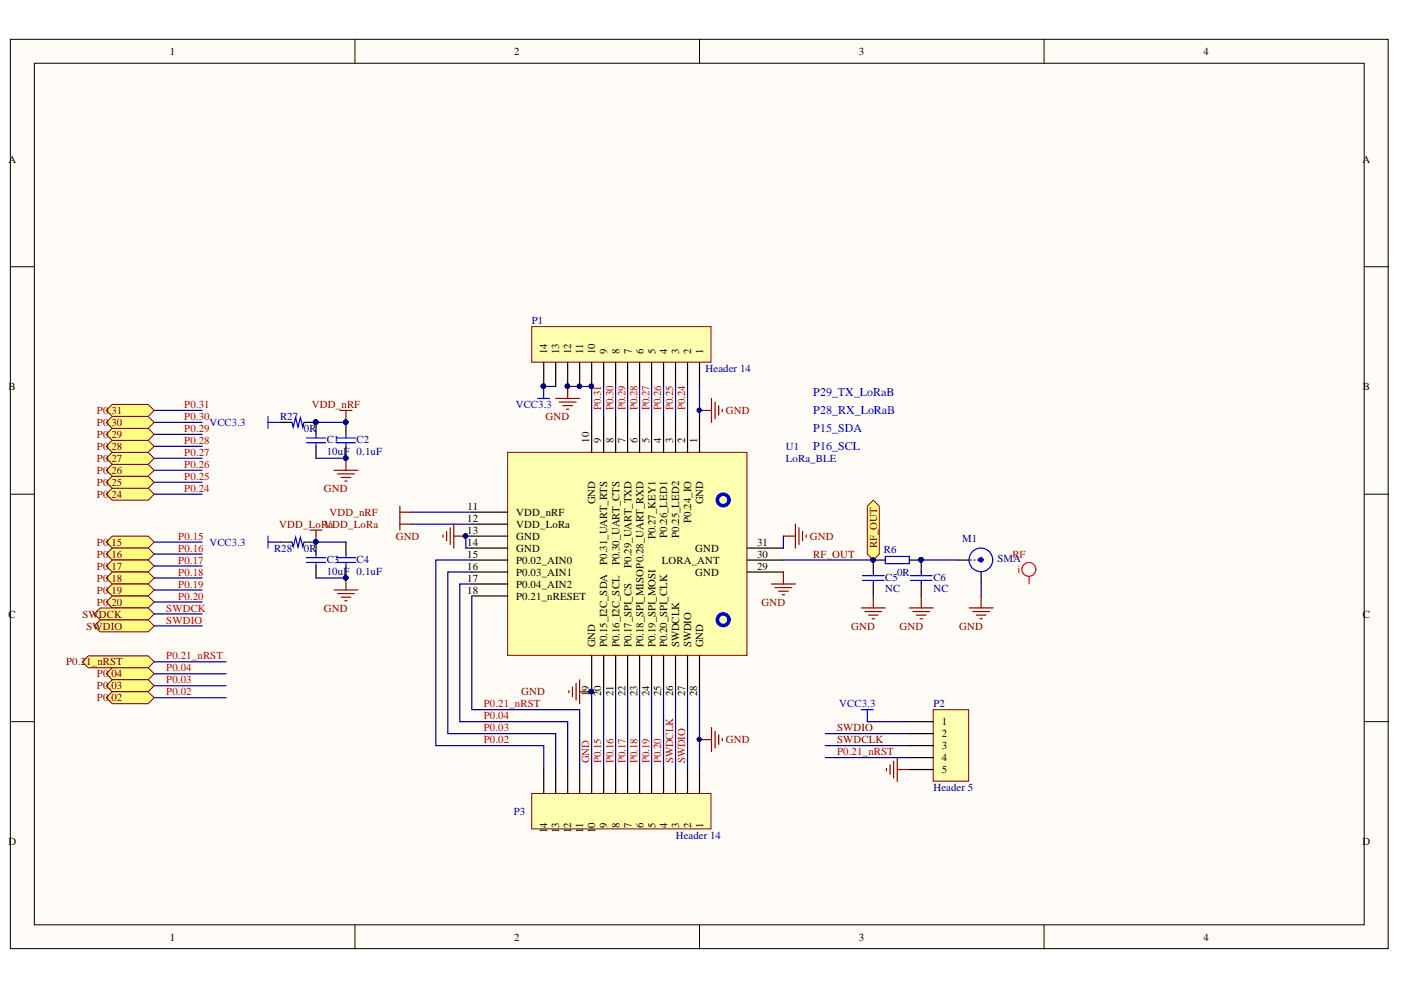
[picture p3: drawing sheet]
<svg xmlns="http://www.w3.org/2000/svg" width="297mm" height="210mm" viewBox="0 0 297 210" stroke-linecap="round" stroke-linejoin="round" font-family="sans-serif">
<defs><g id="words">
<g font-size="2.5" fill="#00f">
<text x="172.4" y="84">P29_TX_LoRaB</text>
<text x="172.4" y="87.8">P28_RX_LoRaB</text>
<text x="172.4" y="95.4">P16_SCL</text>
<text x="172.4" y="91.6">P15_SDA</text>
</g>
<g font-size="2.3">
<text x="36" y="11.6">1</text>
<text x="109" y="11.6">2</text>
<text x="182.1" y="11.6">3</text>
<text x="255.1" y="11.6">4</text>
<text x="1.8" y="34.5">A</text>
<text x="288.9" y="34.5">A</text>
<text x="116" y="75.1" transform="rotate(-90 116 75.1)">14</text>
<text x="118.6" y="75.1" transform="rotate(-90 118.6 75.1)">13</text>
<text x="121.1" y="75.1" transform="rotate(-90 121.1 75.1)">12</text>
<text x="123.6" y="75.1" transform="rotate(-90 123.6 75.1)">11</text>
<text x="126.2" y="75.1" transform="rotate(-90 126.2 75.1)">10</text>
<text x="128.7" y="75.1" transform="rotate(-90 128.7 75.1)">9</text>
<text x="131.3" y="75.1" transform="rotate(-90 131.3 75.1)">8</text>
<text x="133.9" y="75.1" transform="rotate(-90 133.9 75.1)">7</text>
<text x="136.4" y="75.1" transform="rotate(-90 136.4 75.1)">6</text>
<text x="138.9" y="75.1" transform="rotate(-90 138.9 75.1)">5</text>
<text x="141.5" y="75.1" transform="rotate(-90 141.5 75.1)">4</text>
<text x="144" y="75.1" transform="rotate(-90 144 75.1)">3</text>
<text x="146.6" y="75.1" transform="rotate(-90 146.6 75.1)">2</text>
<text x="149.1" y="75.1" transform="rotate(-90 149.1 75.1)">1</text>
<text x="1.8" y="82.7">B</text>
<text x="289" y="82.7">B</text>
<text x="124.9" y="93.9" transform="rotate(-90 124.9 93.9)">10</text>
<text x="127.4" y="93.9" transform="rotate(-90 127.4 93.9)">9</text>
<text x="130.1" y="93.9" transform="rotate(-90 130.1 93.9)">8</text>
<text x="132.6" y="93.9" transform="rotate(-90 132.6 93.9)">7</text>
<text x="135.1" y="93.9" transform="rotate(-90 135.1 93.9)">6</text>
<text x="137.7" y="93.9" transform="rotate(-90 137.7 93.9)">5</text>
<text x="140.2" y="93.9" transform="rotate(-90 140.2 93.9)">4</text>
<text x="142.8" y="93.9" transform="rotate(-90 142.8 93.9)">3</text>
<text x="145.3" y="93.9" transform="rotate(-90 145.3 93.9)">2</text>
<text x="147.8" y="93.9" transform="rotate(-90 147.8 93.9)">1</text>
<text x="126.2" y="106.9" transform="rotate(-90 126.2 106.9)">GND</text>
<text x="149.1" y="106.9" transform="rotate(-90 149.1 106.9)">GND</text>
<text x="99" y="110.7">12</text>
<text x="99" y="113.2">13</text>
<text x="99.1" y="108.1">11</text>
<text x="109.4" y="109.4">VDD_nRF</text>
<text x="109.4" y="111.9">VDD_LoRa</text>
<text x="146.6" y="110.8" transform="rotate(-90 146.6 110.8)">P0.24_IO</text>
<text x="99" y="115.7">14</text>
<text x="99" y="118.3">15</text>
<text x="109.4" y="114.5">GND</text>
<text x="109.4" y="117">GND</text>
<text x="109.4" y="119.5">P0.02_AIN0</text>
<text x="128.7" y="119.7" transform="rotate(-90 128.7 119.7)">P0.31_UART_RTS</text>
<text x="131.3" y="119.9" transform="rotate(-90 131.3 119.9)">P0.30_UART_CTS</text>
<text x="138.9" y="114.3" transform="rotate(-90 138.9 114.3)">P0.27_KEY1</text>
<text x="140.3" y="119.5">LORA_ANT</text>
<text x="141.5" y="114" transform="rotate(-90 141.5 114)">P0.26_LED1</text>
<text x="144" y="114" transform="rotate(-90 144 114)">P0.25_LED2</text>
<text x="147.4" y="117">GND</text>
<text x="160.5" y="118.3">30</text>
<text x="160.5" y="115.7">31</text>
<text x="99" y="120.8">16</text>
<text x="99" y="123.3">17</text>
<text x="99" y="125.9">18</text>
<text x="109.4" y="122.1">P0.03_AIN1</text>
<text x="109.4" y="124.6">P0.04_AIN2</text>
<text x="133.9" y="120.4" transform="rotate(-90 133.9 120.4)">P0.29_UART_TXD</text>
<text x="147.4" y="122.1">GND</text>
<text x="160.5" y="120.8">29</text>
<text x="1.8" y="130.9">C</text>
<text x="109.4" y="127.1">P0.21_nRESET</text>
<text x="289" y="130.9">C</text>
<text x="126.2" y="137.3" transform="rotate(-90 126.2 137.3)">GND</text>
<text x="128.7" y="137.3" transform="rotate(-90 128.7 137.3)">P0.15_I2C_SDA</text>
<text x="131.3" y="137.3" transform="rotate(-90 131.3 137.3)">P0.16_I2C_SCL</text>
<text x="133.9" y="137.3" transform="rotate(-90 133.9 137.3)">P0.17_SPI_CS</text>
<text x="136.4" y="137.3" transform="rotate(-90 136.4 137.3)">P0.18_SPI_MISOP0.28_UART_RXD</text>
<text x="138.9" y="137.3" transform="rotate(-90 138.9 137.3)">P0.19_SPI_MOSI</text>
<text x="141.5" y="137.3" transform="rotate(-90 141.5 137.3)">P0.20_SPI_CLK</text>
<text x="144" y="137.3" transform="rotate(-90 144 137.3)">SWDCLK</text>
<text x="146.6" y="137.3" transform="rotate(-90 146.6 137.3)">SWDIO</text>
<text x="149.1" y="137.3" transform="rotate(-90 149.1 137.3)">GND</text>
<text x="124.9" y="147.7" transform="rotate(-90 124.9 147.7)">1</text>
<text x="124.9" y="146.6" transform="rotate(-90 124.9 146.6)">9</text>
<text x="127.4" y="147.7" transform="rotate(-90 127.4 147.7)">20</text>
<text x="130.1" y="147.7" transform="rotate(-90 130.1 147.7)">21</text>
<text x="132.6" y="147.7" transform="rotate(-90 132.6 147.7)">22</text>
<text x="135.1" y="147.7" transform="rotate(-90 135.1 147.7)">23</text>
<text x="137.7" y="147.7" transform="rotate(-90 137.7 147.7)">24</text>
<text x="140.2" y="147.7" transform="rotate(-90 140.2 147.7)">25</text>
<text x="142.8" y="147.7" transform="rotate(-90 142.8 147.7)">26</text>
<text x="145.3" y="147.7" transform="rotate(-90 145.3 147.7)">27</text>
<text x="147.8" y="147.7" transform="rotate(-90 147.8 147.7)">28</text>
<text x="199.7" y="153.8">1</text>
<text x="199.7" y="156.3">2</text>
<text x="199.7" y="158.8">3</text>
<text x="199.7" y="161.4">4</text>
<text x="199.7" y="164">5</text>
<text x="1.8" y="179.2">D</text>
<text x="116" y="176.6" transform="rotate(-90 116 176.6)">1</text>
<text x="116" y="175.5" transform="rotate(-90 116 175.5)">4</text>
<text x="118.6" y="176.6" transform="rotate(-90 118.6 176.6)">1</text>
<text x="118.6" y="175.5" transform="rotate(-90 118.6 175.5)">3</text>
<text x="121.1" y="176.6" transform="rotate(-90 121.1 176.6)">1</text>
<text x="121.1" y="175.5" transform="rotate(-90 121.1 175.5)">2</text>
<text x="123.6" y="176.6" transform="rotate(-90 123.6 176.6)">1</text>
<text x="123.6" y="175.5" transform="rotate(-90 123.6 175.5)">1</text>
<text x="126.2" y="176.6" transform="rotate(-90 126.2 176.6)">1</text>
<text x="126.2" y="175.5" transform="rotate(-90 126.2 175.5)">0</text>
<text x="128.7" y="175.5" transform="rotate(-90 128.7 175.5)">9</text>
<text x="131.3" y="175.5" transform="rotate(-90 131.3 175.5)">8</text>
<text x="133.9" y="175.5" transform="rotate(-90 133.9 175.5)">7</text>
<text x="136.4" y="175.5" transform="rotate(-90 136.4 175.5)">6</text>
<text x="138.9" y="175.5" transform="rotate(-90 138.9 175.5)">5</text>
<text x="141.5" y="175.5" transform="rotate(-90 141.5 175.5)">4</text>
<text x="144" y="175.5" transform="rotate(-90 144 175.5)">3</text>
<text x="146.6" y="175.5" transform="rotate(-90 146.6 175.5)">2</text>
<text x="149.1" y="175.5" transform="rotate(-90 149.1 175.5)">1</text>
<text x="288.9" y="179.2">D</text>
<text x="36" y="199.5">1</text>
<text x="109" y="199.5">2</text>
<text x="182.1" y="199.5">3</text>
<text x="255.1" y="199.5">4</text>
</g>
<g font-size="2.3" fill="#000080">
<text x="112.7" y="68.8">P1</text>
<text x="149.6" y="78.9">Header 14</text>
<text x="59.4" y="89">R27</text>
<text x="64.4" y="91.6">0R</text>
<text x="69.3" y="93.9">C1</text>
<text x="75.6" y="93.9">C2</text>
<text x="166.6" y="95.4">U1</text>
<text x="69.3" y="96.4">10uF 0.1uF</text>
<text x="166.6" y="97.9">LoRa_BLE</text>
<text x="58.1" y="117">R28</text>
<text x="64.4" y="117">0R</text>
<text x="69.3" y="119.3">C3</text>
<text x="75.6" y="119.3">C4</text>
<text x="187.4" y="117.3">R6</text>
<text x="204" y="114.9">M1</text>
<text x="211.5" y="119.1">SMA</text>
<text x="69.3" y="121.8">10uF 0.1uF</text>
<text x="187.7" y="123.1">C5</text>
<text x="187.7" y="125.6">NC</text>
<text x="190.2" y="122.1">0R</text>
<text x="197.9" y="123.1">C6</text>
<text x="197.9" y="125.6">NC</text>
<text x="197.9" y="150">P2</text>
<text x="197.9" y="167.8">Header 5</text>
<text x="108.9" y="172.8">P3</text>
<text x="143.3" y="177.9">Header 14</text>
</g>
<g font-size="2.3" fill="#800000">
<text x="20.6" y="87.8">P0.31</text>
<text x="66.1" y="86.5">VDD_nRF</text>
<text x="115.7" y="89">GND</text>
<text x="153.9" y="87.8">GND</text>
<text x="20.6" y="95.4">P0.28</text>
<text x="20.6" y="92.8">P0.29</text>
<text x="20.6" y="90.3">P0.30</text>
<text x="20.6" y="100.4">P0.26</text>
<text x="20.6" y="97.9">P0.27</text>
<text x="20.6" y="105.6">P0.24</text>
<text x="20.6" y="103">P0.25</text>
<text x="68.7" y="104.3">GND</text>
<text x="59.2" y="111.9">VDD_LoRa</text>
<text x="68.8" y="111.9">VDD_LoRa</text>
<text x="69.9" y="109.4">VDD_nRF</text>
<text x="20.6" y="115.7">P0.15</text>
<text x="20.6" y="118.3">P0.16</text>
<text x="83.9" y="114.5">GND</text>
<text x="171.7" y="114.5">GND</text>
<text x="172.4" y="118.3">RF_OUT</text>
<text x="186" y="116.2" transform="rotate(-90 186 116.2)">RF_OUT</text>
<text x="20.6" y="120.8">P0.17</text>
<text x="20.6" y="123.3">P0.18</text>
<text x="20.6" y="125.9">P0.19</text>
<text x="17.5" y="130.9">SWDCK</text>
<text x="20.6" y="128.4">P0.20</text>
<text x="68.7" y="129.7">GND</text>
<text x="161.4" y="128.4">GND</text>
<text x="18.4" y="133.5">SWDIO</text>
<text x="180.5" y="133.5">GND</text>
<text x="190.7" y="133.5">GND</text>
<text x="203.4" y="133.5">GND</text>
<text x="14" y="141.1">P0.21_nRST</text>
<text x="20.6" y="143.6">P0.04</text>
<text x="20.6" y="146.1">P0.03</text>
<text x="20.6" y="148.7">P0.02</text>
<text x="110.5" y="147.4">GND</text>
<text x="177.5" y="155">SWDIO</text>
<text x="153.9" y="157.6">GND</text>
<text x="177.5" y="157.6">SWDCLK</text>
</g>
<g font-size="2.3" fill="#bf0000">
<text x="39.1" y="89">P0.30</text>
<text x="39.1" y="86.5">P0.31</text>
<text x="127.4" y="87" transform="rotate(-90 127.4 87)">P0.31</text>
<text x="130.1" y="87" transform="rotate(-90 130.1 87)">P0.30</text>
<text x="132.6" y="87" transform="rotate(-90 132.6 87)">P0.29</text>
<text x="135.1" y="87" transform="rotate(-90 135.1 87)">P0.28</text>
<text x="137.7" y="87" transform="rotate(-90 137.7 87)">P0.27</text>
<text x="140.2" y="87" transform="rotate(-90 140.2 87)">P0.26</text>
<text x="142.8" y="87" transform="rotate(-90 142.8 87)">P0.25</text>
<text x="145.3" y="87" transform="rotate(-90 145.3 87)">P0.24</text>
<text x="39.1" y="94.1">P0.28</text>
<text x="39.1" y="91.6">P0.29</text>
<text x="39.1" y="101.7">P0.25</text>
<text x="39.1" y="99.2">P0.26</text>
<text x="39.1" y="96.6">P0.27</text>
<text x="39.1" y="104.3">P0.24</text>
<text x="37.8" y="114.5">P0.15</text>
<text x="37.8" y="117">P0.16</text>
<text x="37.8" y="119.5">P0.17</text>
<text x="37.8" y="124.6">P0.19</text>
<text x="37.8" y="122.1">P0.18</text>
<text x="35.3" y="129.7">SWDCK</text>
<text x="37.8" y="127.1">P0.20</text>
<text x="35.3" y="132.2">SWDIO</text>
<text x="35.3" y="139.8">P0.21_nRST</text>
<text x="35.3" y="142.3">P0.04</text>
<text x="35.3" y="144.9">P0.03</text>
<text x="35.3" y="147.4">P0.02</text>
<text x="102.6" y="150">P0.21_nRST</text>
<text x="102.6" y="152.5">P0.04</text>
<text x="102.6" y="155">P0.03</text>
<text x="102.6" y="157.6">P0.02</text>
<text x="124.9" y="161.9" transform="rotate(-90 124.9 161.9)">GND</text>
<text x="127.4" y="161.9" transform="rotate(-90 127.4 161.9)">P0.15</text>
<text x="130.1" y="161.9" transform="rotate(-90 130.1 161.9)">P0.16</text>
<text x="132.6" y="161.9" transform="rotate(-90 132.6 161.9)">P0.17</text>
<text x="135.1" y="161.9" transform="rotate(-90 135.1 161.9)">P0.18</text>
<text x="137.7" y="161.9" transform="rotate(-90 137.7 161.9)">P0.19</text>
<text x="140.2" y="161.9" transform="rotate(-90 140.2 161.9)">P0.20</text>
<text x="142.8" y="161.9" transform="rotate(-90 142.8 161.9)">SWDCLK</text>
<text x="145.3" y="161.9" transform="rotate(-90 145.3 161.9)">SWDIO</text>
<text x="177.5" y="160.1">P0.21_nRST</text>
</g>
<g font-size="2.3" fill="#00f">
<text x="109.3" y="86.5">VCC3.3</text>
<text x="44.4" y="90.3">VCC3.3</text>
<text x="44.4" y="115.7">VCC3.3</text>
<text x="177.9" y="150">VCC3.3</text>
</g>
<g font-size="2.3" fill="#f00">
<text x="214.6" y="118.3">RF</text>
<text x="215.7" y="121.6">i</text>
</g>
</g></defs>
<g fill="#fffcf8" stroke="#000" stroke-width=".21">
<path d="M2.2 8.3h292.1v192.8h-292.1z"/>
<path d="M7.3 13.4h281.9v182.7h-281.9z"/>
</g>
<path d="M75.3 8.3v5.1M148.3 8.3v5.1M221.4 8.3v5.1M2.2 56.6h5.1M289.3 56.6h5.1M2.2 104.8h5.1M289.3 104.8h5.1M2.2 153h5.1M289.3 153h5.1M75.3 196.2v5M148.3 196.2v5M221.4 196.2v5" fill="none" stroke="#000" stroke-width=".21"/>
<path d="M67 114.9v2.6M73.3 114.9v2.6M187.7 118.7h-2.5v2.6M192.8 118.7h2.5v2.6M67 120v2.6M73.3 120v2.6M185.2 123.8v2.6M195.3 123.8v2.6" fill="none" stroke="#000" stroke-width=".25"/>
<g fill="#000080" stroke="#000080" stroke-width=".21">
<circle cx="66.9" cy="114.9" r=".46"/>
<circle cx="73.3" cy="122.5" r=".46"/>
<circle cx="185.1" cy="118.7" r=".46"/>
<circle cx="195.3" cy="118.7" r=".46"/>
</g>
<g fill="none" stroke="#00f" stroke-width=".25">
<path d="M65 118.2h4M65 119.3h4M67 117.5v.7M67 119.3v.7M71.3 118.2h4.1M71.3 119.3h4.1M73.3 117.5v.7M73.3 119.3v.7M187.7 118h5.1v1.5h-5.1zM182.9 123.1h4.5M182.9 122h4.5M185.2 121.3v.7"/>
<path d="M185.2 123.1v.7M193 123.1h4.6M193 122h4.6M195.3 121.3v.7M195.3 123.1v.7"/>
</g>
<path d="M70.8 125.1h5.1M71.6 125.9h3.5M72.3 126.6h2.1M73.1 127.4h.5M73.3 122.6v2.5" fill="none" stroke="#800000" stroke-width=".25"/>
<g fill="none" stroke="#f00" stroke-width=".25">
<path d="M218.2 122.3v1.5"/>
<circle cx="218.1" cy="120.7" r="1.47"/>
</g>
<path d="M107.6 95.9h50.8v43h-50.8z" fill="#ffffb0" stroke="#800000" stroke-width=".21"/>
<g fill="none" stroke="#000" stroke-width=".25">
<path d="M67 89.6v2.5M67 94.6v2.6M73.3 89.6v2.5M73.3 94.6v2.6M125.4 88.3v7.6M128 88.3v7.6M130.5 88.3v7.6M133.1 88.3v7.6M135.6 88.3v7.6M138.1 88.3v7.6M140.7 88.3v7.6M143.2 88.3v7.6"/>
<path d="M145.8 88.3v7.6M148.3 88.3v7.6M100 108.6h7.7M100 111.1h7.7M100 113.7h7.7M100 116.2h7.7M100 118.7h7.7M158.5 116.2h7.6M158.5 118.7h7.6M100 121.3h7.7M100 123.8h7.7M100 126.4h7.7"/>
<path d="M125.4 139v7.7M128 139v7.7M130.5 139v7.7M133.1 139v7.7M135.6 139v7.7M138.1 139v7.7M140.7 139v7.7M143.2 139v7.7M145.8 139v7.7M148.3 139v7.7M158.5 121.3h7.6"/>
</g>
<g fill="#000080" stroke="#000080" stroke-width=".21">
<circle cx="125.4" cy="146.6" r=".47"/>
<circle cx="66.9" cy="89.5" r=".46"/>
<circle cx="73.3" cy="97.1" r=".46"/>
<circle cx="73.3" cy="89.5" r=".46"/>
<circle cx="66.9" cy="114.9" r=".46"/>
<circle cx="73.3" cy="122.5" r=".46"/>
<circle cx="185.1" cy="118.7" r=".46"/>
</g>
<g fill="none" stroke="#00f" stroke-width=".76">
<circle cx="153.3" cy="106" r="1.23"/>
<circle cx="153.3" cy="131.4" r="1.23"/>
</g>
<g fill="none" stroke="#800000" stroke-width=".25">
<path d="M70.8 99.7h5.1M72.1 87h2.5M73.3 87v2.6M73.3 97.2v2.5M65.7 112.4h2.6M67 112.4v2.5M71.6 100.5h3.5M72.3 101.2h2.1M73.1 102h.5M166.1 113.7h2.5M168.6 111.1v5.1M169.4 111.9v3.5"/>
<path d="M170.2 112.7v2M170.9 113.4v.5M163.6 123.8h5M164.3 124.6h3.6M165.1 125.3h2M165.8 126.1h.6M166.1 121.3v2.5M182.6 128.9h5.1M183.4 129.7h3.5M184.1 130.4h2.1M184.9 131.2h.5M185.2 126.4v2.5"/>
<path d="M192.8 128.9h5.1M193.5 129.7h3.6M194.3 130.4h2M195.1 131.2h.5M195.3 126.4v2.5"/>
</g>
<path d="M67 89.6h6.3M67 97.2h6.3M67 114.9h6.3M166.1 113.7v2.5M166.1 118.7h19.1M67 122.6h6.3" fill="none" stroke="#000080" stroke-width=".25"/>
<path d="M65 92.9h4M65 93.9h4M67 92.1v.8M67 93.9v.7M71.3 92.9h4.1M71.3 93.9h4.1M73.3 92.1v.8M73.3 93.9v.7" fill="none" stroke="#00f" stroke-width=".25"/>
<path d="M112.7 168.2h38v7.6h-38z" fill="#ffffb0" stroke="#800000" stroke-width=".21"/>
<g fill="none" stroke="#000" stroke-width=".25">
<path d="M115.3 163.2v5M117.8 163.2v5M120.4 163.2v5M122.9 163.2v5M125.4 163.2v5M128 163.2v5M130.5 163.2v5M133.1 163.2v5M135.6 163.2v5M138.1 163.2v5M140.7 163.2v5M143.2 163.2v5"/>
<path d="M145.8 163.2v5M148.3 163.2v5"/>
</g>
<path d="M112.7 69.3h38v7.5h-38z" fill="#ffffb0" stroke="#800000" stroke-width=".21"/>
<g fill="none" stroke="#000" stroke-width=".25">
<path d="M115.3 76.9v5M117.8 76.9v5M120.4 76.9v5M122.9 76.9v5M125.4 76.9v5M128 76.9v5M130.5 76.9v5M133.1 76.9v5M135.6 76.9v5M138.1 76.9v5M140.7 76.9v5M143.2 76.9v5"/>
<path d="M145.8 76.9v5M148.3 76.9v5M202.9 118.7h2.6M208 121.3v2.5"/>
</g>
<g fill="#000080" stroke="#000080" stroke-width=".21">
<circle cx="125.4" cy="81.9" r=".46"/>
<circle cx="122.8" cy="81.9" r=".46"/>
<circle cx="120.3" cy="81.9" r=".46"/>
<circle cx="115.2" cy="81.9" r=".46"/>
<circle cx="195.3" cy="118.7" r=".46"/>
</g>
<circle cx="208" cy="118.7" r=".46" fill="#00f" stroke="#00f" stroke-width=".25"/>
<g fill="none" stroke="#00f" stroke-width=".25">
<path d="M205.7 118.7h.3M206.5 118.7h.3M207.3 118.7h.2"/>
<circle cx="208" cy="118.7" r="2.5"/>
</g>
<path d="M205.5 128.9h5.1M206.2 129.7h3.6M207 130.4h2M207.8 131.2h.5M208 126.4v2.5" fill="none" stroke="#800000" stroke-width=".25"/>
<g fill="none" stroke="#000080" stroke-width=".25">
<path d="M32.7 87h10.2M32.7 89.6h10.2M32.7 92.1h10.2M32.7 94.6h10.2M32.7 97.2h10.2M32.7 99.7h10.2M32.7 102.2h10.2M32.7 104.8h10.2M32.7 114.9h10.2M32.7 117.5h10.2M195.3 118.7h7.6M32.7 120h10.2"/>
<path d="M32.7 122.6h10.2M32.7 125.1h10.2M32.7 127.6h10.2M32.7 130.2h10.2M32.7 132.7h10.2M208 123.8v2.6M32.7 140.3h15.2M32.7 142.9h15.2M32.7 145.4h15.2M32.7 147.9h15.2"/>
</g>
<g fill="#ffff80" stroke="#800000" stroke-width=".21">
<path d="M22.5 104.8l1.3-1.3h7.6l1.3 1.3-1.3 1.3h-7.6z" fill-rule="evenodd"/>
<path d="M22.5 102.2l1.3-1.2h7.6l1.3 1.2-1.3 1.3h-7.6z" fill-rule="evenodd"/>
<path d="M22.5 99.7l1.3-1.3h7.6l1.3 1.3-1.3 1.3h-7.6z" fill-rule="evenodd"/>
<path d="M22.5 97.2l1.3-1.3h7.6l1.3 1.3-1.3 1.2h-7.6z" fill-rule="evenodd"/>
<path d="M22.5 94.6l1.3-1.2h7.6l1.3 1.2-1.3 1.3h-7.6z" fill-rule="evenodd"/>
<path d="M22.5 92.1l1.3-1.3h7.6l1.3 1.3-1.3 1.3h-7.6z" fill-rule="evenodd"/>
<path d="M22.5 89.6l1.3-1.3h7.6l1.3 1.3-1.3 1.2h-7.6z" fill-rule="evenodd"/>
<path d="M22.5 87l1.3-1.3h7.6l1.3 1.3-1.3 1.3h-7.6z" fill-rule="evenodd"/>
<path d="M22.5 114.9l1.3-1.2h7.6l1.3 1.2-1.3 1.3h-7.6z" fill-rule="evenodd"/>
<path d="M22.5 117.5l1.3-1.3h7.6l1.3 1.3-1.3 1.2h-7.6z" fill-rule="evenodd"/>
<path d="M22.5 120l1.3-1.3h7.6l1.3 1.3-1.3 1.3h-7.6z" fill-rule="evenodd"/>
<path d="M22.5 122.6l1.3-1.3h7.6l1.3 1.3-1.3 1.2h-7.6z" fill-rule="evenodd"/>
<path d="M22.5 125.1l1.3-1.3h7.6l1.3 1.3-1.3 1.3h-7.6z" fill-rule="evenodd"/>
<path d="M22.5 127.6l1.3-1.2h7.6l1.3 1.2-1.3 1.3h-7.6z" fill-rule="evenodd"/>
<path d="M20 130.2l1.3-1.3h10.1l1.3 1.3-1.3 1.2h-10.1z" fill-rule="evenodd"/>
<path d="M20 132.7l1.3-1.3h10.1l1.3 1.3-1.3 1.3h-10.1z" fill-rule="evenodd"/>
<path d="M17.4 140.3l1.3-1.3h12.7l1.3 1.3-1.3 1.3h-12.7z" fill-rule="evenodd"/>
<path d="M22.5 142.9l1.3-1.3h7.6l1.3 1.3-1.3 1.2h-7.6z" fill-rule="evenodd"/>
<path d="M22.5 145.4l1.3-1.3h7.6l1.3 1.3-1.3 1.3h-7.6z" fill-rule="evenodd"/>
<path d="M22.5 147.9l1.3-1.2h7.6l1.3 1.2-1.3 1.3h-7.6z" fill-rule="evenodd"/>
</g>
<g fill="none" stroke="#000080" stroke-width=".25">
<path d="M128 81.9v6.4M130.5 81.9v6.4M133.1 81.9v6.4M135.6 81.9v6.4M138.1 81.9v6.4M140.7 81.9v6.4M143.2 81.9v6.4M145.8 81.9v6.4M148.3 81.9v6.4M100 118.7h-7.6v39.4h22.9v5.1M100 126.4v24.1h22.9v12.7M100 123.8h-2.5v29.2h22.9v10.2"/>
<path d="M100 121.3h-5.1v34.2h22.9v7.7M125.4 146.7v16.5M128 146.7v16.5M130.5 146.7v16.5M133.1 146.7v16.5M135.6 146.7v16.5M138.1 146.7v16.5M140.7 146.7v16.5M143.2 146.7v16.5M145.8 146.7v16.5M148.3 146.7v16.5"/>
</g>
<circle cx="125.4" cy="146.6" r=".47" fill="#000080" stroke="#000080" stroke-width=".21"/>
<path d="M183.9 107.3l1.3-1.2 1.2 1.2v10.2l-1.2 1.2-1.3-1.2z" fill-rule="evenodd" fill="#ffff80" stroke="#800000" stroke-width=".21"/>
<g fill="#000080" stroke="#000080" stroke-width=".21">
<circle cx="185.1" cy="118.7" r=".46"/>
<circle cx="66.9" cy="89.5" r=".46"/>
<circle cx="66.9" cy="114.9" r=".46"/>
<circle cx="98.7" cy="113.6" r=".47"/>
<circle cx="120.3" cy="81.9" r=".46"/>
<circle cx="115.2" cy="81.9" r=".46"/>
<circle cx="148.3" cy="156.8" r=".46"/>
<circle cx="125.4" cy="146.6" r=".47"/>
<circle cx="148.2" cy="87" r=".47"/>
<circle cx="125.4" cy="81.9" r=".46"/>
</g>
<path d="M56.8 88.3v2.5M56.8 89.6h2.6M61.9 89.6l.3 1 .5-2.1 .5 2.1 .5-2.1 .5 2.1 .3-1M114 84.5h2.5M115.3 81.9v2.6M56.8 113.7v2.5M56.8 114.9h2.6M61.9 114.9l.3 1.1 .5-2.1 .5 2.1 .5-2.1 .5 2.1 .3-1.1M182.6 150.5h2.6M183.9 150.5v2.5" fill="none" stroke="#00f" stroke-width=".25"/>
<path d="M59.4 89.6h2.5M64.5 89.6h2.5M59.4 114.9h2.5M64.5 114.9h2.5" fill="none" stroke="#000" stroke-width=".25"/>
<path d="M115.3 81.9h2.5M120.4 81.9h5v6.4M87.3 111.1h12.7M87.3 108.6h12.7M100 113.7h-1.2v2.5h1.2M175 158.1h17.8M175 155.5h17.8M183.9 153h8.9" fill="none" stroke="#000080" stroke-width=".25"/>
<g fill="none" stroke="#800000" stroke-width=".25">
<path d="M117.8 84.5h5.1M118.6 85.2h3.5M119.3 86h2.1M120.1 86.8h.5M120.4 81.9v2.6M148.3 87h2.5M150.8 84.5v5.1M151.6 85.2v3.6M152.4 86v2M153.1 86.8v.5M84.8 107.3v5.1M84.8 108.6h2.5"/>
<path d="M84.8 111.1h2.5M93.9 113.4v.5M94.7 112.7v2M95.5 111.9v3.5M96.2 111.1v5.1M96.2 113.7h2.6M120.6 146.4v.5M121.4 145.6v2.1M122.1 144.9v3.5M122.9 144.1v5.1M122.9 146.7h2.5M148.3 156.8h2.5"/>
<path d="M150.8 154.3v5.1M151.6 155v3.6M152.4 155.8v2M153.1 156.6v.5M187.9 162.9v.5M188.7 162.1v2.1M189.5 161.4v3.5M190.2 160.6v5.1M190.2 163.2h2.6"/>
</g>
<path d="M197.9 150.5h7.5v15.1h-7.5z" fill="#ffffb0" stroke="#800000" stroke-width=".21"/>
<path d="M192.8 153h5.1M192.8 155.5h5.1M192.8 158.1h5.1M192.8 160.6h5.1M192.8 163.2h5.1" fill="none" stroke="#000" stroke-width=".25"/>
<path d="M175 160.6h17.8" fill="none" stroke="#000080" stroke-width=".25"/>
<use href="#words"/>
</svg>
